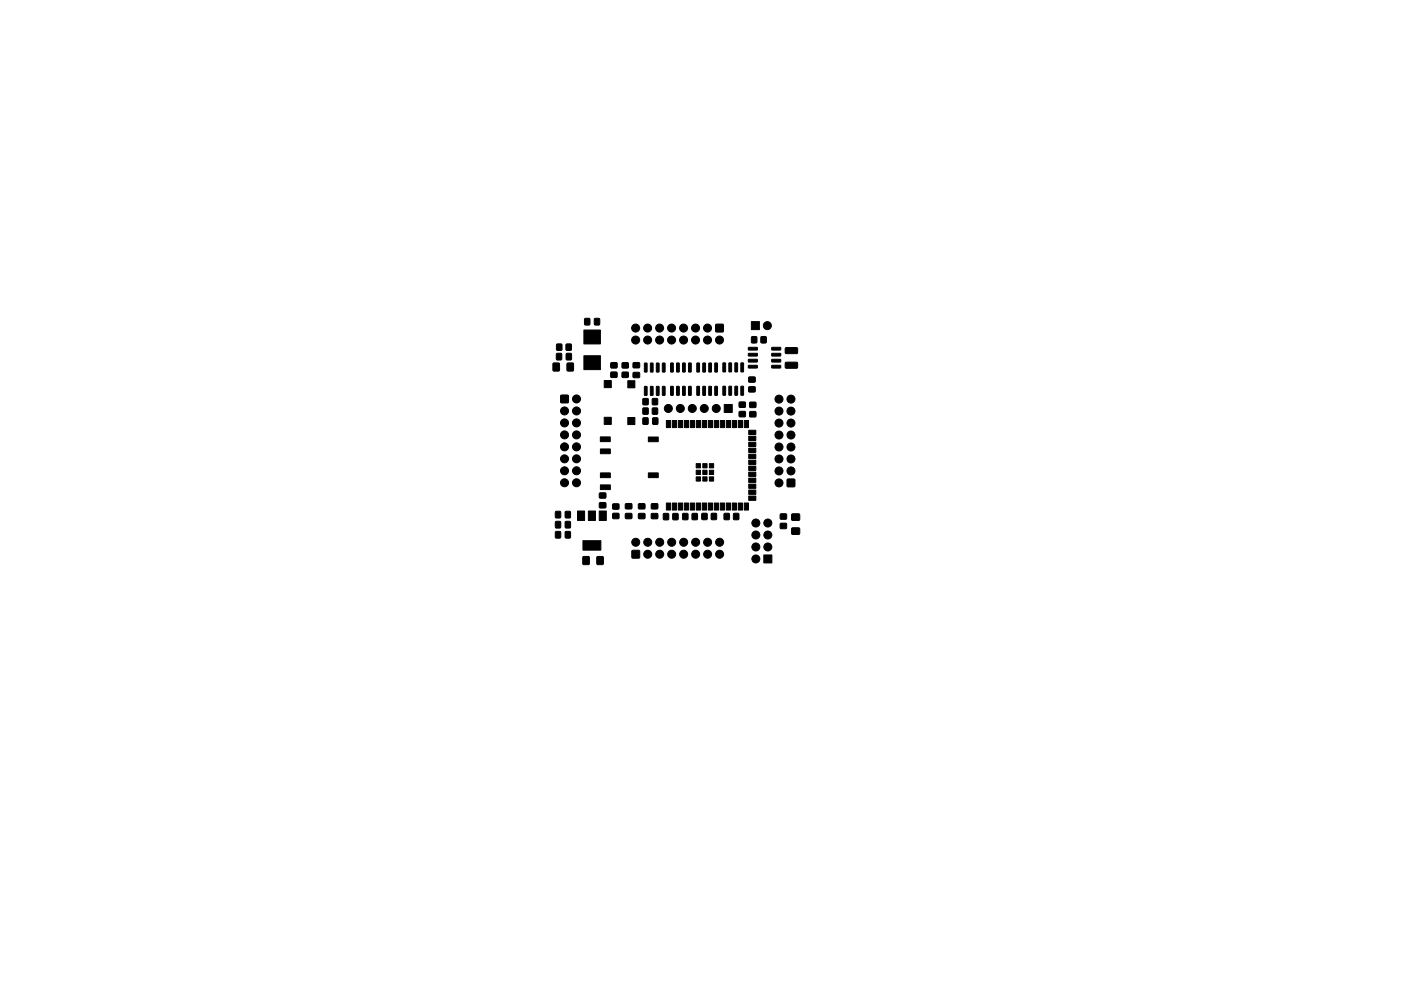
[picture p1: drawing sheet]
<svg xmlns="http://www.w3.org/2000/svg" width="297mm" height="210mm" viewBox="0 0 297 210" stroke-linecap="round" stroke-linejoin="round" font-family="sans-serif">
<g fill="#000" stroke="#000" stroke-width=".21">
<path d="M117.3 77.1h1.3v1.6h-1.3zM118 75h1v1.3h-1zM118 73h1.1v1.3h-1.1zM120 73h1.1v1.3h-1.1zM120.1 75h1v1.3h-1zM120.3 77.1h1.2v1.6h-1.2zM123.8 70h3.5v3h-3.5zM123.8 75.5h3.5v2.9h-3.5zM124 67.6h1v1.3h-1zM126.1 67.6h1v1.3h-1zM129.5 77h1.3v1h-1.3zM131.9 77h1.3v1h-1.3z"/>
<path d="M134.3 77h1.3v1h-1.3zM136.7 77.1h.5l-.1 1.8h-.5zM137.9 77.1h.6l-.1 1.8h-.5zM139.2 77.1h.5v1.8h-.5zM140.5 77.1h.5l-.1 1.8h-.5zM142.2 77l.5 .1v1.8h-.5zM143.5 77l.5 .1-.1 1.8h-.5zM144.7 77l.6 .1-.1 1.8h-.5zM146 77l.6 .1-.1 1.8h-.5zM147.8 77l.5 .1-.1 1.8h-.5zM149 77l.6 .1-.1 1.8h-.5zM150.3 77l.5 .1v1.8h-.5z"/>
<path d="M151.6 77l.5 .1-.1 1.8h-.5zM151.8 68.8h1.5v1.6h-1.5zM153.3 77l.5 .1v1.8l-.5-.1zM154.6 77l.5 .1-.1 1.8-.5-.1zM155.8 77l.6 .1-.1 1.8-.5-.1zM157.1 77l.5 .1v1.8l-.5-.1zM158.7 73.7h1.8l.1 .5-1.9 .1zM158.7 75h1.8l.1 .5h-1.9zM158.7 76.3l1.8-.1 .1 .5-1.9 .1zM158.7 77.5h1.8l.1 .5-1.9 .1zM159.4 71.5h1v1.2h-1zM159.3 68.2h1.7v1.7h-1.7z"/>
<path d="M161.4 71.5h1v1.2h-1zM163.6 77.5h1.9v.5l-1.8 .1zM163.6 76.3l1.9-.1v.5l-1.8 .1zM163.6 75h1.9v.5h-1.8zM163.6 73.7h1.9v.5l-1.8 .1zM166.5 73.8h2.5l.1 .2v.9l-.2 .1h-2.3l-.1-.2zM166.5 76.9h2.5l.1 .2v.9l-.2 .1h-2.3l-.1-.2zM118.9 83.9h1.6v1.5h-1.6zM127.3 92.7h2.1v1h-2.1zM127.3 95.3h2.1v1h-2.1zM128.1 80.7h1.5v1.5h-1.5zM128.1 88.5h1.5v1.5h-1.5z"/>
<path d="M129.5 79h1.3v1h-1.3zM131.9 79h1.3v1h-1.3zM133.1 80.8h1.5v1.5h-1.5zM133.1 88.6h1.5v1.5h-1.5zM134.3 79.1h1.3v1h-1.3zM136.3 84.6h1.1v1.2h-1.1zM136.3 86.6h1.1v1.2h-1.1zM136.7 82l.5 .1-.1 1.8-.5-.1zM136.3 88.7h1.1v1.3h-1.1zM137.5 92.7h2.1v1h-2.1zM137.9 82l.6 .1-.1 1.8-.5-.1zM138.3 84.6h1.1v1.2h-1.1z"/>
<path d="M138.3 86.6h1.1v1.2h-1.1zM139.2 82l.5 .1v1.8l-.5-.1zM138.4 88.7h1v1.3h-1zM140.5 82l.5 .1-.1 1.8-.5-.1zM141.3 89.2h.9v1.5h-.9zM142.2 82h.5v1.9l-.5-.1zM142.6 89.2h.9v1.5h-.9zM143.5 82h.5l-.1 1.9-.5-.1zM143.8 89.2h.9v1.5h-.9zM144.7 82h.6l-.1 1.9-.5-.1zM145.1 89.2h.9v1.5h-.9zM146 82h.6l-.1 1.9-.5-.1z"/>
<path d="M146.4 89.2h.9v1.5h-.9zM147.6 99.8h.9v.9h-.9zM147.6 98.4h.9v.9h-.9zM147.6 89.2h.9v1.5h-.9zM147.8 82h.5l-.1 1.9-.5-.1zM148.9 89.2h.9v1.5h-.9zM149 99.8h.9v.9h-.9zM149 98.4h.9v.9h-.9zM149 82h.6l-.1 1.9-.5-.1zM150.2 89.2h.9v1.5h-.9zM150.4 98.4h.9v.9h-.9zM150.4 99.8h.9v.9h-.9z"/>
<path d="M150.3 82h.5v1.9l-.5-.1zM151.4 89.2h.9v1.5h-.9zM151.6 82h.5l-.1 1.9-.5-.1zM152.7 89.2h.9v1.5h-.9zM153.3 82h.5v1.9l-.5-.1zM153.6 85.8h1.6v1.7h-1.6zM154 89.2h.9v1.5h-.9zM154.6 82h.5l-.1 1.9-.5-.1zM155.3 89.2h.9v1.5h-.9zM155.8 82h.6l-.1 1.9-.5-.1zM156.5 89.2h.9v1.5h-.9zM156.7 87.3h1.3v1.1h-1.3z"/>
<path d="M156.7 85.3h1.3v1.1h-1.3zM157.1 82h.5v1.9l-.5-.1zM157.8 89.2h.9v1.5h-.9zM158.8 82.1h1.3v1h-1.3zM158.8 80h1.3v1h-1.3zM159 87.4h1.2v1h-1.2zM159 85.4h1.2v1h-1.2zM158.7 98.9h1.5v.9h-1.5zM158.7 97.6h1.5v.9h-1.5zM158.7 96.4h1.5v.9h-1.5zM158.7 95.1h1.5v.9h-1.5zM158.7 93.8h1.5v.9h-1.5z"/>
<path d="M158.7 92.6h1.5v.9h-1.5zM158.7 91.3h1.5v.9h-1.5zM117.8 108.5h1v1.3h-1zM117.8 112.8h1v1.3h-1zM117.8 110.7h1v1.3h-1zM119.9 108.5h1v1.3h-1zM119.9 112.8h1v1.3h-1zM119.9 110.7h1v1.3h-1zM122.4 108.4h1.5v2h-1.5zM123.6 118.1h1.3v1.6h-1.3zM123.6 114.7h3.8v2h-3.8zM124.7 108.4h1.5v2h-1.5z"/>
<path d="M126.6 118.1h1.3v1.6h-1.3zM127 108.4h1.5v2h-1.5zM127.1 106.7h1.3v1h-1.3zM127.1 104.6h1.3v1h-1.3zM127.3 100.3h2.1v1h-2.1zM127.3 102.9h2.1v1h-2.1zM129.9 106.9h1.3v1.1h-1.3zM129.9 108.9h1.3v1.1h-1.3zM132.6 109h1.3v1h-1.3zM132.6 106.9h1.3v1h-1.3zM134 116.8h1.6v1.6h-1.6zM135.4 106.9h1.3v1h-1.3z"/>
<path d="M135.4 109h1.3v1h-1.3zM137.5 100.3h2.1v1h-2.1zM138.1 106.9h1.3v1h-1.3zM138.1 109h1.3v1h-1.3zM140.7 109h1v1.2h-1zM141.3 106.7h.9v1.5h-.9zM142.6 106.7h.9v1.5h-.9zM142.7 109h1v1.2h-1zM144.8 109h1v1.2h-1zM143.8 106.7h.9v1.5h-.9zM145.1 106.7h.9v1.5h-.9zM146.8 109h1v1.2h-1z"/>
<path d="M146.4 106.7h.9v1.5h-.9zM147.6 101.2h.9v.9h-.9zM147.6 106.7h.9v1.5h-.9zM148.8 109h1.1v1.2h-1.1zM149 101.2h.9v.9h-.9zM148.9 106.7h.9v1.5h-.9zM150.4 101.2h.9v.9h-.9zM150.8 109h1.1v1.2h-1.1zM150.2 106.7h.9v1.5h-.9zM151.4 106.7h.9v1.5h-.9zM153.6 109h1v1.2h-1zM152.7 106.7h.9v1.5h-.9z"/>
<path d="M154 106.7h.9v1.5h-.9zM155.6 109h1v1.2h-1zM155.3 106.7h.9v1.5h-.9zM156.5 106.7h.9v1.5h-.9zM157.8 106.7h.9v1.5h-.9zM158.7 105.3h1.5v.9h-1.5zM158.7 104h1.5v.9h-1.5zM158.7 102.7h1.5v.9h-1.5zM158.7 101.4h1.5v.9h-1.5zM158.7 100.2h1.5v.9h-1.5zM161.9 117.7h1.7v1.7h-1.7zM165.5 109.1h1.2v1h-1.2z"/>
<path d="M165.5 111.1h1.2v1h-1.2zM167.9 112h1.6v1.3h-1.6zM167.9 109.1h1.6v1.3h-1.6zM166.9 101.7h1.6v1.5h-1.6z"/>
<circle cx="134.8" cy="72.1" r=".85"/>
<circle cx="134.8" cy="69.6" r=".85"/>
<circle cx="137.3" cy="69.6" r=".85"/>
<circle cx="137.3" cy="72.1" r=".85"/>
<circle cx="139.8" cy="72.1" r=".85"/>
<circle cx="139.8" cy="69.6" r=".85"/>
<circle cx="142.4" cy="69.6" r=".85"/>
<circle cx="142.4" cy="72.1" r=".85"/>
<circle cx="144.9" cy="69.6" r=".85"/>
<circle cx="144.9" cy="72.1" r=".85"/>
<circle cx="147.5" cy="72.1" r=".85"/>
<circle cx="147.5" cy="69.6" r=".85"/>
<circle cx="150" cy="69.6" r=".85"/>
<circle cx="150" cy="72.1" r=".85"/>
<circle cx="152.5" cy="72.1" r=".85"/>
<circle cx="162.7" cy="69.1" r=".85"/>
<circle cx="119.7" cy="94.8" r=".85"/>
<circle cx="119.7" cy="97.3" r=".85"/>
<circle cx="119.7" cy="87.2" r=".85"/>
<circle cx="119.7" cy="89.7" r=".85"/>
<circle cx="119.7" cy="92.3" r=".85"/>
<circle cx="119.7" cy="99.9" r=".85"/>
<circle cx="122.2" cy="87.2" r=".85"/>
<circle cx="122.2" cy="92.3" r=".85"/>
<circle cx="122.2" cy="97.3" r=".85"/>
<circle cx="122.2" cy="99.9" r=".85"/>
<circle cx="122.2" cy="84.6" r=".85"/>
<circle cx="122.2" cy="89.7" r=".85"/>
<circle cx="122.2" cy="94.8" r=".85"/>
<circle cx="141.7" cy="86.7" r=".85"/>
<circle cx="144.2" cy="86.7" r=".85"/>
<circle cx="146.8" cy="86.7" r=".85"/>
<circle cx="149.3" cy="86.7" r=".85"/>
<circle cx="151.9" cy="86.7" r=".85"/>
<circle cx="165.2" cy="99.9" r=".85"/>
<circle cx="165.2" cy="97.4" r=".85"/>
<circle cx="165.2" cy="84.7" r=".85"/>
<circle cx="165.2" cy="89.8" r=".85"/>
<circle cx="165.2" cy="94.8" r=".85"/>
<circle cx="165.2" cy="92.3" r=".85"/>
<circle cx="165.2" cy="87.2" r=".85"/>
<circle cx="167.7" cy="97.4" r=".85"/>
<circle cx="167.7" cy="99.9" r=".85"/>
<circle cx="167.7" cy="94.8" r=".85"/>
<circle cx="167.7" cy="84.7" r=".85"/>
<circle cx="167.7" cy="92.3" r=".85"/>
<circle cx="167.7" cy="87.2" r=".85"/>
<circle cx="167.7" cy="89.8" r=".85"/>
<circle cx="119.7" cy="102.4" r=".85"/>
<circle cx="122.2" cy="102.4" r=".85"/>
<circle cx="134.8" cy="115" r=".85"/>
<circle cx="137.3" cy="115" r=".85"/>
<circle cx="137.3" cy="117.6" r=".85"/>
<circle cx="139.9" cy="115" r=".85"/>
<circle cx="139.9" cy="117.6" r=".85"/>
<circle cx="142.4" cy="117.6" r=".85"/>
<circle cx="142.4" cy="115" r=".85"/>
<circle cx="144.9" cy="117.6" r=".85"/>
<circle cx="144.9" cy="115" r=".85"/>
<circle cx="147.5" cy="117.6" r=".85"/>
<circle cx="147.5" cy="115" r=".85"/>
<circle cx="150" cy="117.6" r=".85"/>
<circle cx="150" cy="115" r=".85"/>
<circle cx="152.6" cy="117.6" r=".85"/>
<circle cx="152.6" cy="115" r=".85"/>
<circle cx="160.3" cy="111" r=".85"/>
<circle cx="160.3" cy="118.6" r=".85"/>
<circle cx="160.3" cy="113.5" r=".85"/>
<circle cx="160.3" cy="116" r=".85"/>
<circle cx="162.8" cy="113.5" r=".85"/>
<circle cx="162.8" cy="111" r=".85"/>
<circle cx="162.8" cy="116" r=".85"/>
<circle cx="165.2" cy="102.5" r=".85"/>
</g>
</svg>
